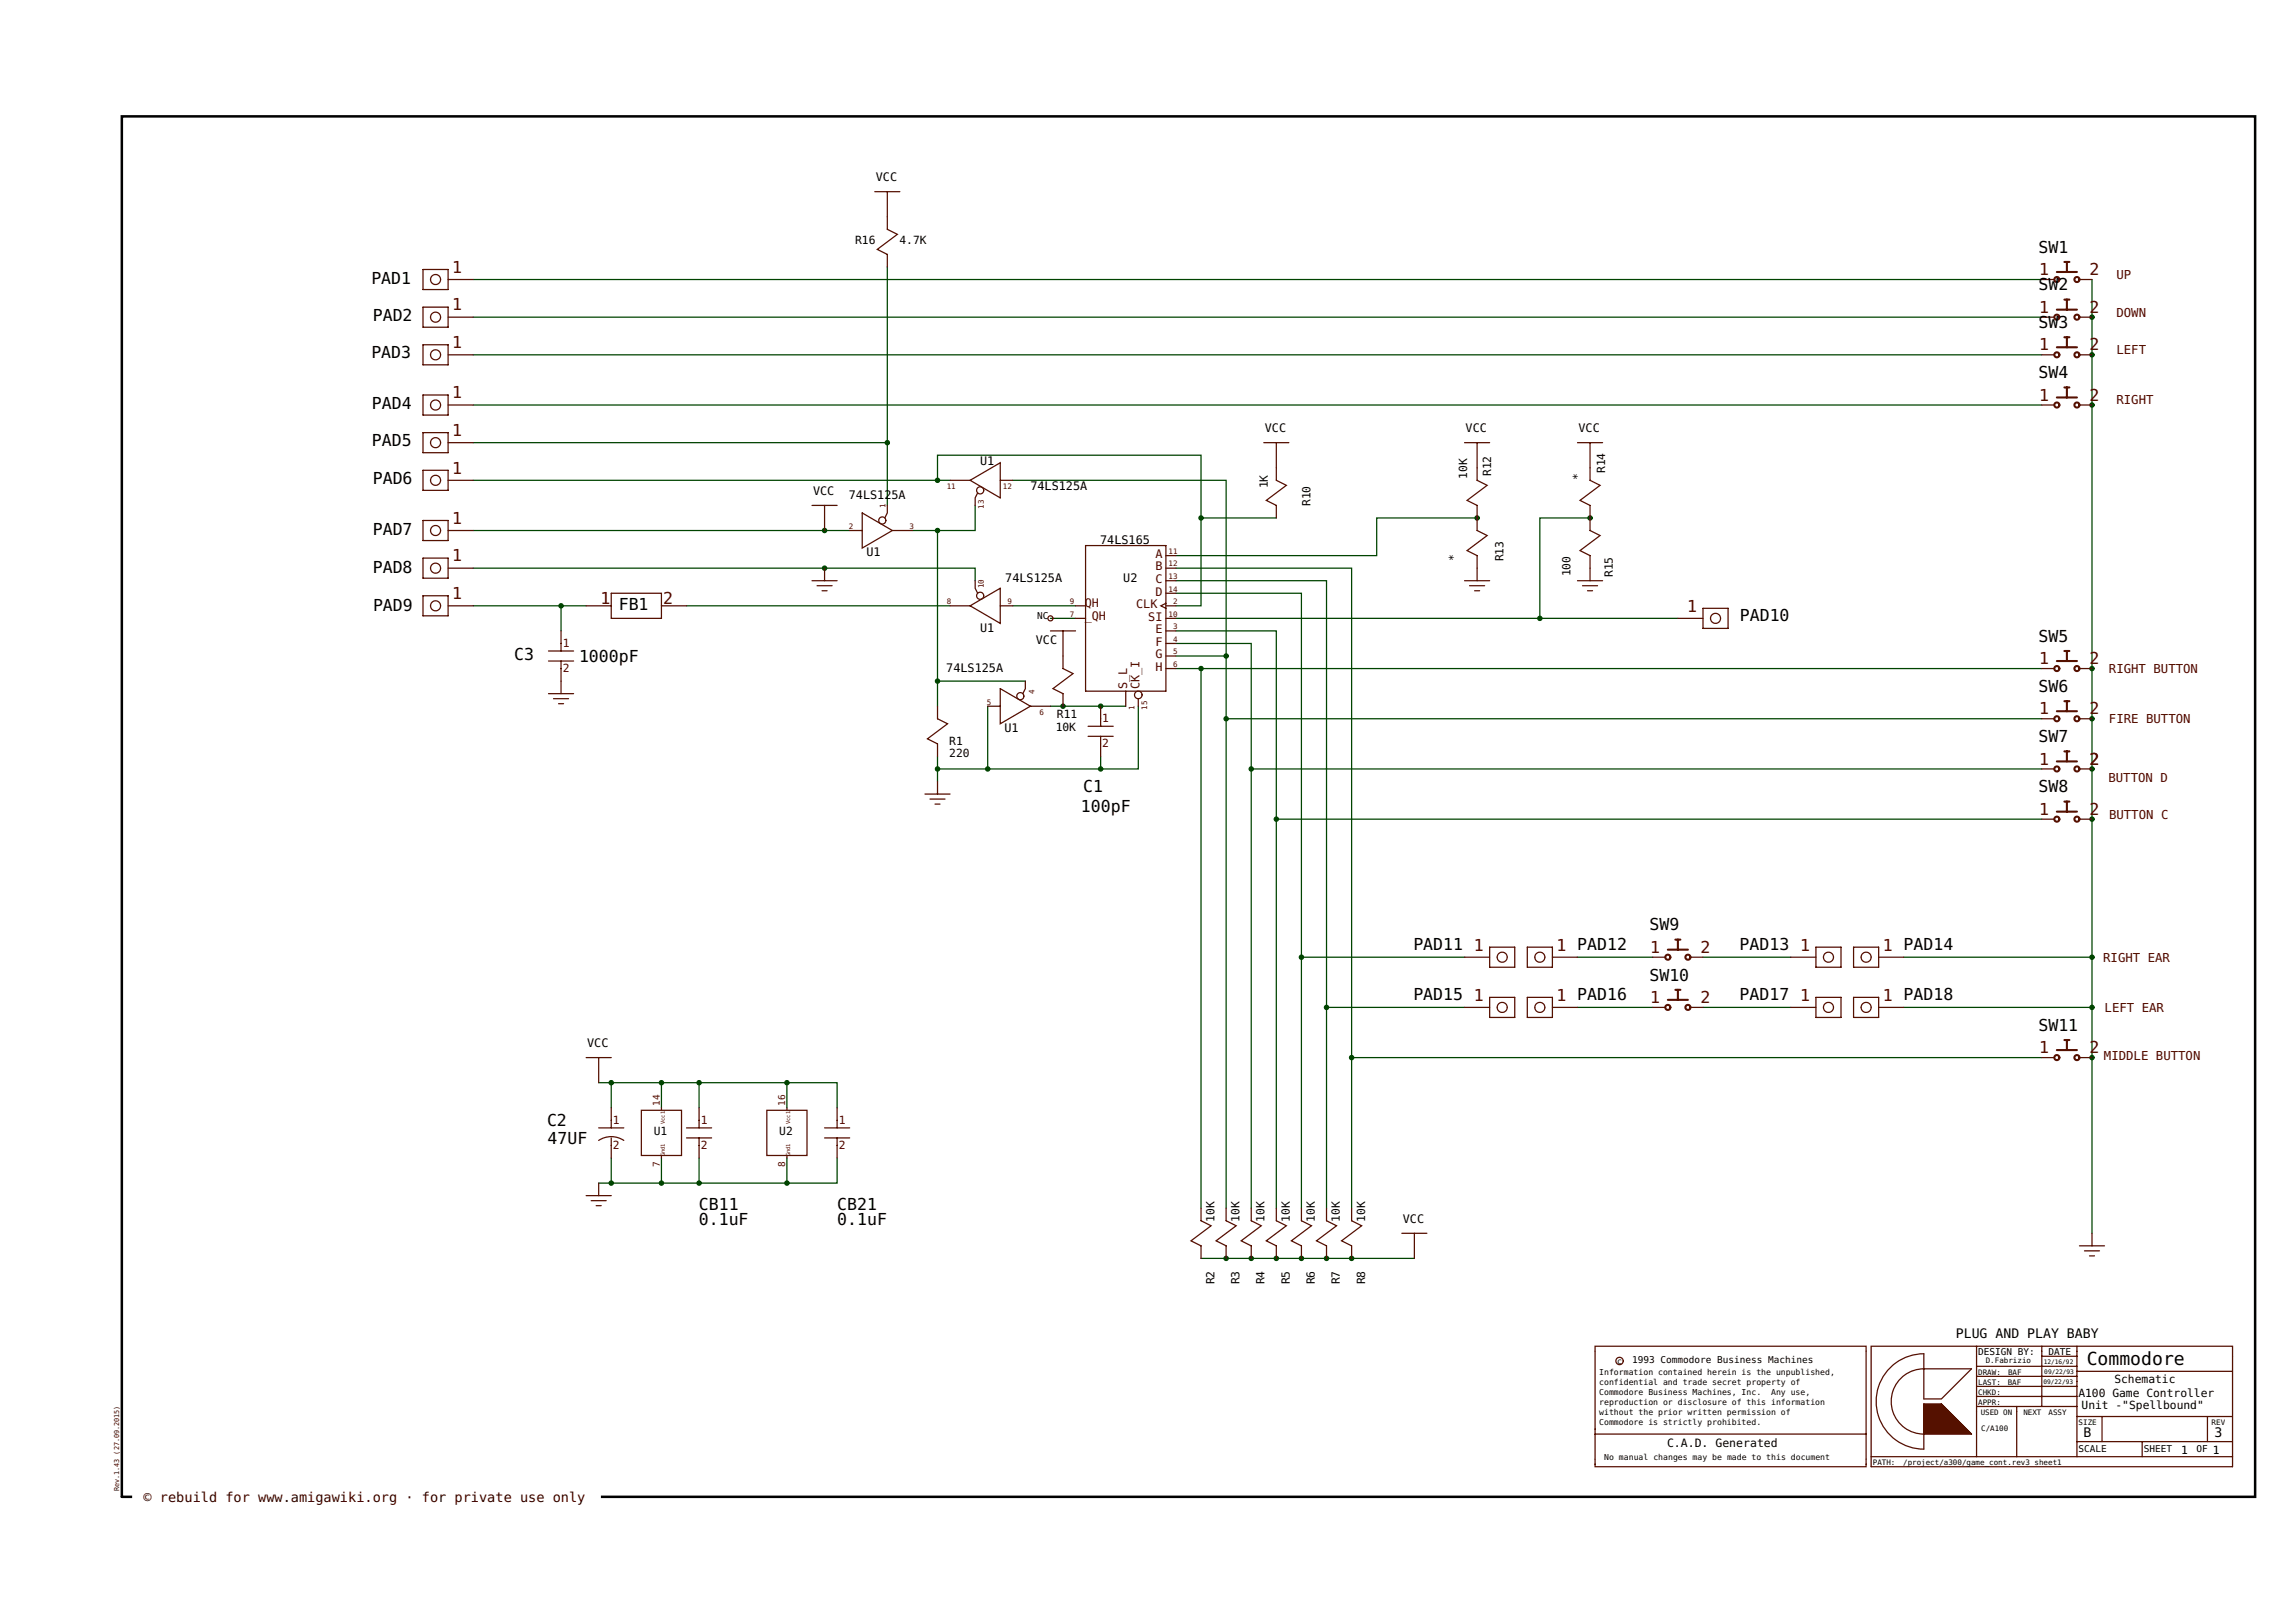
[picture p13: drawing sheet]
<svg xmlns="http://www.w3.org/2000/svg" width="420mm" height="297mm" viewBox="0 0 420 297" stroke-linecap="round" stroke-linejoin="round" font-family="sans-serif">
<defs><g id="words">
<text font-size="3.3" x="381.9" y="249.7">Commodore</text>
<g font-size="3">
<text x="373.1" y="46.3">SW1</text>
<text x="68" y="52">PAD1</text>
<text x="373.1" y="53.1">SW2</text>
<text x="68.2" y="58.7">PAD2</text>
<text x="68" y="65.5">PAD3</text>
<text x="373.1" y="60">SW3</text>
<text x="373.1" y="69.2">SW4</text>
<text x="68.1" y="74.9">PAD4</text>
<text x="68.1" y="81.7">PAD5</text>
<text x="68.2" y="88.6">PAD6</text>
<text x="68.2" y="97.9">PAD7</text>
<text x="68.2" y="104.9">PAD8</text>
<text x="68.3" y="111.9">PAD9</text>
<text x="113.2" y="111.6">FB1</text>
<text x="318.4" y="113.7">PAD10</text>
<text x="373.1" y="117.4">SW5</text>
<text x="94.1" y="120.8">C3</text>
<text x="106" y="121.1">1000pF</text>
<text x="373.1" y="126.6">SW6</text>
<text x="373.1" y="135.8">SW7</text>
<text x="197.8" y="148.5">100pF</text>
<text x="198.2" y="144.9">C1</text>
<text x="373.1" y="145">SW8</text>
<text x="258.7" y="173.9">PAD11</text>
<text x="301.9" y="170.3">SW9</text>
<text x="318.4" y="173.9">PAD13</text>
<text x="301.9" y="179.4">SW10</text>
<text x="258.7" y="183">PAD15</text>
<text x="318.4" y="183">PAD17</text>
<text x="373.1" y="188.6">SW11</text>
<text x="100.1" y="206">C2</text>
<text x="100.2" y="209.3">47UF</text>
<text x="127.9" y="221.4">CB11</text>
<text x="153.2" y="221.4">CB21</text>
<text x="127.9" y="224.2">0.1uF</text>
<text x="153.2" y="224.2">0.1uF</text>
</g>
<g font-size="3" fill="#500">
<text x="82.8" y="49.9">1</text>
<text x="373.2" y="50.3">1</text>
<text x="382.4" y="50.3">2</text>
<text x="82.8" y="56.8">1</text>
<text x="373.2" y="57.2">1</text>
<text x="382.4" y="57.2">2</text>
<text x="82.8" y="63.7">1</text>
<text x="373.2" y="64.1">1</text>
<text x="382.4" y="64.1">2</text>
<text x="82.8" y="72.9">1</text>
<text x="373.2" y="73.3">1</text>
<text x="382.4" y="73.3">2</text>
<text x="82.8" y="79.8">1</text>
<text x="82.8" y="86.7">1</text>
<text x="82.8" y="95.9">1</text>
<text x="82.8" y="102.7">1</text>
<text x="82.8" y="109.6">1</text>
<text x="109.9" y="110.6">1</text>
<text x="121.4" y="110.6">2</text>
<text x="308.8" y="111.9">1</text>
<text x="373.2" y="121.5">1</text>
<text x="382.4" y="121.5">2</text>
<text x="373.2" y="130.7">1</text>
<text x="382.4" y="130.7">2</text>
<text x="373.2" y="139.9">1</text>
<text x="382.4" y="139.9">2</text>
<text x="373.2" y="149.1">1</text>
<text x="382.4" y="149.1">2</text>
<text x="269.7" y="173.9">1</text>
<text x="284.9" y="173.9">1 PAD12</text>
<text x="329.4" y="173.9">1</text>
<text x="344.6" y="173.9">1 PAD14</text>
<text x="302" y="174.4">1</text>
<text x="311.2" y="174.4">2</text>
<text x="269.7" y="183.1">1</text>
<text x="284.9" y="183.1">1 PAD16</text>
<text x="302" y="183.5">1</text>
<text x="311.2" y="183.5">2</text>
<text x="329.4" y="183.1">1</text>
<text x="344.6" y="183.1">1 PAD18</text>
<text x="373.2" y="192.7">1</text>
<text x="382.4" y="192.7">2</text>
</g>
<text font-size="2.5" fill="#300" x="26.3" y="274.9">© rebuild for www.amigawiki.org · for private use only</text>
<g font-size="2.4">
<text x="357.9" y="244.9">PLUG AND PLAY BABY</text>
<text x="381.3" y="263">B</text>
<text x="405.3" y="263">3</text>
</g>
<g font-size="2.3" fill="#500">
<text x="387.3" y="51">UP</text>
<text x="387.3" y="57.9">DOWN</text>
<text x="387.3" y="64.8">LEFT</text>
<text x="387.3" y="74">RIGHT</text>
<text x="385.9" y="123.2">RIGHT BUTTON</text>
<text x="385.9" y="132.4">FIRE BUTTON</text>
<text x="385.9" y="143.1">BUTTON D</text>
<text x="386" y="149.8">BUTTON C</text>
<text x="384.9" y="176">RIGHT EAR</text>
<text x="385.2" y="185.1">LEFT EAR</text>
<text x="385" y="194">MIDDLE BUTTON</text>
</g>
<g font-size="2.2">
<text x="160.3" y="33.1">VCC</text>
<text x="231.5" y="79">VCC</text>
<text x="268.2" y="79">VCC</text>
<text x="288.9" y="79">VCC</text>
<text x="179.4" y="85">U1</text>
<text x="188.6" y="89.6">74LS125A</text>
<text x="148.8" y="90.5">VCC</text>
<text x="155.3" y="91.3">74LS125A</text>
<text x="158.6" y="101.8">U1</text>
<text x="201.3" y="99.5">74LS165</text>
<text x="184" y="106.4">74LS125A</text>
<text x="205.6" y="106.4">U2</text>
<text x="179.4" y="115.6">U1</text>
<text x="189.6" y="117.9">VCC</text>
<text x="173.2" y="122.9">74LS125A</text>
<text x="183.8" y="134">U1</text>
<text x="107.5" y="191.6">VCC</text>
<text x="256.7" y="223.7">VCC</text>
</g>
<g font-size="2.2" fill="#500">
<text x="211.5" y="106.7">C</text>
<text x="211.5" y="104.4">B</text>
<text x="211.5" y="102.1">A</text>
<text x="198.5" y="113.4">_QH</text>
<text x="198.5" y="111.1">QH</text>
<text x="207.9" y="111.3">CLK</text>
<text x="210.2" y="113.6">SI</text>
<text x="211.5" y="109">D</text>
<text x="211.5" y="118.2">F</text>
<text x="211.5" y="115.9">E</text>
<text x="211.5" y="122.8">H</text>
<text x="211.5" y="120.5">G</text>
<text x="206.3" y="126.2" transform="rotate(-90 206.3 126.2)">S_L</text>
<text x="208.6" y="126.2" transform="rotate(-90 208.6 126.2)">CK_I</text>
</g>
<g font-size="2.1">
<text x="156.5" y="44.7">R16</text>
<text x="164.6" y="44.7">4.7K</text>
<text x="232" y="89.4" transform="rotate(-90 232 89.4)">1K</text>
<text x="268.5" y="87.6" transform="rotate(-90 268.5 87.6)">10K</text>
<text x="272.9" y="87.1" transform="rotate(-90 272.9 87.1)">R12</text>
<text x="289.4" y="87.8" transform="rotate(-90 289.4 87.8)">*</text>
<text x="293.8" y="86.6" transform="rotate(-90 293.8 86.6)">R14</text>
<text x="239.8" y="92.6" transform="rotate(-90 239.8 92.6)">R10</text>
<text x="266.6" y="102.6" transform="rotate(-90 266.6 102.6)">*</text>
<text x="275.1" y="102.7" transform="rotate(-90 275.1 102.7)">R13</text>
<text x="287.4" y="105.5" transform="rotate(-90 287.4 105.5)">100</text>
<text x="295.2" y="105.6" transform="rotate(-90 295.2 105.6)">R15</text>
<text x="193.4" y="131.5">R11</text>
<text x="173.7" y="136.3">R1</text>
<text x="193.2" y="133.7">10K</text>
<text x="173.7" y="138.6">220</text>
<text x="119.6" y="207.6">U1</text>
<text x="142.6" y="207.6">U2</text>
<text x="222.2" y="223.5" transform="rotate(-90 222.2 223.5)">10K</text>
<text x="226.8" y="223.5" transform="rotate(-90 226.8 223.5)">10K</text>
<text x="231.4" y="223.5" transform="rotate(-90 231.4 223.5)">10K</text>
<text x="236" y="223.5" transform="rotate(-90 236 223.5)">10K</text>
<text x="240.6" y="223.5" transform="rotate(-90 240.6 223.5)">10K</text>
<text x="245.2" y="223.5" transform="rotate(-90 245.2 223.5)">10K</text>
<text x="249.8" y="223.5" transform="rotate(-90 249.8 223.5)">10K</text>
<text x="222.2" y="235" transform="rotate(-90 222.2 235)">R2</text>
<text x="226.8" y="235" transform="rotate(-90 226.8 235)">R3</text>
<text x="231.4" y="235" transform="rotate(-90 231.4 235)">R4</text>
<text x="236" y="235" transform="rotate(-90 236 235)">R5</text>
<text x="240.6" y="235" transform="rotate(-90 240.6 235)">R6</text>
<text x="245.2" y="235" transform="rotate(-90 245.2 235)">R7</text>
<text x="249.8" y="235" transform="rotate(-90 249.8 235)">R8</text>
<text x="380.4" y="255.7">A100 Game Controller</text>
<text x="380.9" y="257.8">Unit -&quot;Spellbound&quot;</text>
<text x="386.9" y="253.1">Schematic</text>
<text x="305.1" y="264.9">C.A.D. Generated</text>
<text x="399.2" y="266">1</text>
<text x="404.9" y="266.1">1</text>
</g>
<g font-size="2.1" fill="#500">
<text x="103" y="118.4">1</text>
<text x="103" y="123">2</text>
<text x="201.7" y="136.7">2</text>
<text x="201.7" y="132.1">1</text>
<text x="112.2" y="205.6">1</text>
<text x="128.2" y="205.6">1</text>
<text x="153.5" y="205.6">1</text>
<text x="112.2" y="210.2">2</text>
<text x="128.2" y="210.2">2</text>
<text x="153.5" y="210.2">2</text>
</g>
<g font-size="1.7">
<text x="189.8" y="113.3">NC</text>
<text x="298.7" y="249.5">1993 Commodore Business Machines</text>
<text x="362" y="247.9">DESIGN BY:</text>
<text x="374.9" y="247.9">DATE</text>
<text x="380.4" y="265.8">SCALE</text>
<text x="392.3" y="265.8">SHEET</text>
<text x="402" y="265.8">OF</text>
</g>
<g font-size="1.7" fill="#500">
<text x="120.7" y="202.4" transform="rotate(-90 120.7 202.4)">14</text>
<text x="143.7" y="202.4" transform="rotate(-90 143.7 202.4)">16</text>
<text x="120.7" y="213.6" transform="rotate(-90 120.7 213.6)">7</text>
<text x="143.7" y="213.6" transform="rotate(-90 143.7 213.6)">8</text>
</g>
<g font-size="1.5">
<text x="292.7" y="251.6">Information contained herein is the unpublished,</text>
<text x="295.9" y="249.5">c</text>
<text x="292.7" y="257.1">reproduction or disclosure of this information</text>
<text x="292.7" y="255.2">Commodore Business Machines, Inc.</text>
<text x="292.7" y="253.4">confidential and trade secret property of</text>
<text x="324.1" y="255.2">Any use,</text>
<text x="292.7" y="260.7">Commodore is strictly prohibited.</text>
<text x="292.7" y="258.9">without the prior written permission of</text>
<text x="293.6" y="267.2">No manual changes may be made to this document</text>
</g>
<g font-size="1.4" fill="#500">
<text x="173.3" y="89.5">11</text>
<text x="183.5" y="89.5">12</text>
<text x="162.1" y="93" transform="rotate(-90 162.1 93)">1</text>
<text x="180.1" y="93.1" transform="rotate(-90 180.1 93.1)">13</text>
<text x="155.3" y="96.8">2</text>
<text x="166.5" y="96.8">3</text>
<text x="213.9" y="101.4">11</text>
<text x="180.1" y="107.6" transform="rotate(-90 180.1 107.6)">10</text>
<text x="213.9" y="106">13</text>
<text x="213.9" y="103.7">12</text>
<text x="173.3" y="110.6">8</text>
<text x="184.4" y="110.6">9</text>
<text x="195.8" y="112.9">7</text>
<text x="195.8" y="110.6">9</text>
<text x="213.9" y="112.9">10</text>
<text x="213.9" y="108.3">14</text>
<text x="214.7" y="110.6">2</text>
<text x="214.7" y="119.7">5</text>
<text x="214.7" y="117.4">4</text>
<text x="214.7" y="115.1">3</text>
<text x="214.7" y="122">6</text>
<text x="180.6" y="128.9">5</text>
<text x="189.3" y="127" transform="rotate(-90 189.3 127)">4</text>
<text x="190.2" y="130.8">6</text>
<text x="207.6" y="129.8" transform="rotate(-90 207.6 129.8)">1</text>
<text x="209.9" y="129.8" transform="rotate(-90 209.9 129.8)">15</text>
</g>
<g font-size="1.4">
<text x="362" y="251.6">DRAW:</text>
<text x="363.4" y="249.4">D.Fabrizio</text>
<text x="367.5" y="251.7">BAF</text>
<text x="362" y="257.1">APPR:</text>
<text x="362" y="255.2">CHKD:</text>
<text x="362" y="253.4">LAST:</text>
<text x="367.4" y="253.4">BAF</text>
<text x="362.5" y="258.9">USED ON</text>
<text x="362.6" y="261.9">C/A100</text>
<text x="370.3" y="258.9">NEXT</text>
<text x="374.9" y="258.9">ASSY</text>
<text x="380.4" y="260.7">SIZE</text>
<text x="404.7" y="260.7">REV</text>
<text x="342.7" y="268.1">PATH:</text>
<text x="348.3" y="268.1">/project/a300/game_cont.rev3 sheet1</text>
</g>
<text font-size="1.2" fill="#300" x="21.8" y="272.9" transform="rotate(-90 21.8 272.9)">Rev.1.43 (27.09.2015)</text>
<g font-size="1.1">
<text x="374" y="249.6">12/16/92</text>
<text x="374.1" y="251.5">09/22/93</text>
<text x="374" y="253.2">09/22/93</text>
</g>
<g font-size="1" fill="#500">
<text x="121.7" y="205.7" transform="rotate(-90 121.7 205.7)">Vcc1</text>
<text x="144.6" y="205.7" transform="rotate(-90 144.6 205.7)">Vcc1</text>
<text x="121.7" y="211.6" transform="rotate(-90 121.7 211.6)">Gnd1</text>
<text x="144.6" y="211.6" transform="rotate(-90 144.6 211.6)">Gnd1</text>
</g>
</g></defs>
<path d="M22.3 21.3h390.4v252.6h-390.4z" fill="#fff" stroke="#fff" stroke-width=".18"/>
<path d="M22.3 21.3h390.4v252.6h-390.4z" fill="none" stroke="#000" stroke-width=".46"/>
<g fill="none" stroke="#040" stroke-width=".23">
<path d="M86.6 58h287.1M86.6 51.2h287.1M162.4 48.9v32.1h-75.8M382.8 51.2v174.5M86.6 74.1h287.1M86.6 64.9h287.1M86.6 97.1h68.9M86.6 87.9h87.3M162.4 81v11.5M167 97.1h4.6M171.6 87.9v-4.6h48.2v27.6h-4.6M178.5 92.5v4.6h-6.9v27.5"/>
<path d="M185.3 87.9h39.1v43.6M219.8 94.8h13.8M270.3 94.8h-18.4v6.9h-36.7M291 94.8h-9.2v18.4M86.6 104h91.9v2.3M86.6 110.9h20.7M102.7 110.9v4.6M125.6 110.9h48.3M185.3 110.9h11.5M192.2 113.2h4.6M215.2 106.3h27.6v78M215.2 117.7h13.8v103.4"/>
<path d="M215.2 104h32.2v117.1M215.2 108.6h23v66.6M215.2 115.5h18.4v105.6M215.2 113.2h91.9M171.6 138.4v2.3M180.8 129.2v11.5M187.6 124.6h-16v4.6M192.2 129.2h13.8M201.4 138.4v2.3M208.3 129.2v11.5h-36.7v2.3M215.2 120h9.2M215.2 122.3h158.5"/>
<path d="M219.8 122.3v98.8M373.7 131.5h-149.3v89.6M229 140.7h144.7M233.6 149.9h140.1M268 175.2h-29.8v45.9M288.7 175.2h13.8M311.7 175.2h16M348.4 175.2h34.4M109.6 198.1h2.3v4.6M111.9 198.1h41.3v4.6M121 198.1v4.6M127.9 198.1v4.6"/>
<path d="M144 198.1v4.6M247.4 193.5h126.3M268 184.3h-25.2v36.8M288.7 184.3h13.8M311.7 184.3h16M348.4 184.3h34.4M109.6 216.5h2.3M111.9 211.9v4.6h41.3v-4.6M121 211.9v4.6M127.9 211.9v4.6M144 211.9v4.6M219.8 230.3h39"/>
</g>
<g fill="#040" stroke="#040" stroke-width=".23">
<circle cx="201.4" cy="140.7" r=".38"/>
<circle cx="171.6" cy="87.9" r=".38"/>
<circle cx="150.9" cy="97.1" r=".38"/>
<circle cx="224.4" cy="120" r=".38"/>
<circle cx="150.9" cy="104" r=".38"/>
<circle cx="171.6" cy="97.1" r=".38"/>
<circle cx="382.8" cy="184.3" r=".38"/>
<circle cx="102.7" cy="110.9" r=".38"/>
<circle cx="382.8" cy="193.5" r=".38"/>
<circle cx="382.8" cy="175.2" r=".38"/>
<circle cx="382.8" cy="131.5" r=".38"/>
<circle cx="382.8" cy="140.7" r=".38"/>
<circle cx="382.8" cy="122.3" r=".38"/>
<circle cx="382.8" cy="74.1" r=".38"/>
<circle cx="382.8" cy="149.9" r=".38"/>
<circle cx="382.8" cy="64.9" r=".38"/>
<circle cx="382.8" cy="58" r=".38"/>
<circle cx="171.6" cy="124.6" r=".38"/>
<circle cx="121" cy="198.1" r=".38"/>
<circle cx="224.4" cy="230.3" r=".38"/>
<circle cx="229" cy="230.3" r=".38"/>
<circle cx="233.6" cy="230.3" r=".38"/>
<circle cx="238.2" cy="230.3" r=".38"/>
<circle cx="242.8" cy="230.3" r=".38"/>
<circle cx="247.4" cy="230.3" r=".38"/>
<circle cx="291" cy="94.8" r=".38"/>
<circle cx="247.4" cy="193.5" r=".38"/>
<circle cx="233.6" cy="149.9" r=".38"/>
<circle cx="229" cy="140.7" r=".38"/>
<circle cx="224.4" cy="131.5" r=".38"/>
<circle cx="270.3" cy="94.8" r=".38"/>
<circle cx="219.8" cy="122.3" r=".38"/>
<circle cx="121" cy="216.5" r=".38"/>
<circle cx="144" cy="198.1" r=".38"/>
<circle cx="144" cy="216.5" r=".38"/>
<circle cx="127.9" cy="198.1" r=".38"/>
<circle cx="127.9" cy="216.5" r=".38"/>
<circle cx="281.8" cy="113.2" r=".38"/>
<circle cx="162.4" cy="81" r=".38"/>
<circle cx="219.8" cy="94.8" r=".38"/>
<circle cx="171.6" cy="140.7" r=".38"/>
<circle cx="194.5" cy="129.2" r=".38"/>
<circle cx="201.4" cy="129.2" r=".38"/>
<circle cx="180.8" cy="140.7" r=".38"/>
<circle cx="111.9" cy="198.1" r=".38"/>
<circle cx="111.9" cy="216.5" r=".38"/>
<circle cx="238.2" cy="175.2" r=".38"/>
<circle cx="242.8" cy="184.3" r=".38"/>
</g>
<g fill="none" stroke="#510" stroke-width=".23">
<path d="M77.4 49.3h4.6v3.7h-4.6zM77.4 56.2h4.6v3.7h-4.6zM82 51.2h4.6M82 58h4.6M373.7 51.2h2.3M373.7 58h2.3M380.6 51.2h2.2M380.6 58h2.2M77.4 63.1h4.6v3.7h-4.6zM77.4 72.3h4.6v3.7h-4.6zM77.4 79.2h4.6v3.6h-4.6zM82 74.1h4.6"/>
<path d="M82 64.9h4.6M373.7 74.1h2.3M373.7 64.9h2.3M380.6 74.1h2.2M380.6 64.9h2.2M77.4 86.1h4.6v3.6h-4.6zM77.4 95.2h4.6v3.7h-4.6zM82 87.9h4.6M82 81h4.6M82 97.1h4.6M148.6 92.5h4.6M150.9 92.5v4.6"/>
<path d="M155.5 97.1h2.3M157.8 93.9l5.5 3.2-5.5 3.2zM162.4 92.5v1.4l-.5 .9M163.3 97.1h3.7M173.9 87.9h3.6M177.5 87.9l5.6-3.2v6.4zM178.9 90.2l-.4 .9v1.4M183.1 87.9h2.2M198.7 99.8h14.7v26.7h-14.7zM268 81h4.6M270.3 81v6.9l1.9 .9-3.7 2.8 1.8 .9v4.6l1.9 .9-3.7 2.8 1.8 .9v4.6M291 94.8v2.3l1.8 .9-3.6 2.8 1.8 .9v2.3"/>
<path d="M77.4 102.1h4.6v3.7h-4.6zM77.4 109h4.6v3.7h-4.6zM82 104h4.6M82 110.9h4.6M107.3 110.9h4.6M111.9 108.6h9.1v4.6h-9.1zM121 110.9h4.6M148.6 106.3h4.6M149.5 107.2h2.8M150.4 108.1h1M150.9 104v2.3M173.9 110.9h3.6"/>
<path d="M177.5 110.9l5.6-3.3v6.5zM178.5 106.3v1.3l.4 1M183.1 110.9h2.2M196.8 110.9h1.9M196.8 113.2h1.9M213.4 110.4l-1 .5 1 .4M213.4 104h1.8M213.4 106.3h1.8M213.4 108.6h1.8M213.4 110.9h1.8M213.4 113.2h1.8M213.4 115.5h1.8"/>
<path d="M213.4 117.7h1.8M213.4 101.7h1.8M268 106.3h4.6M268.9 107.2h2.8M269.9 108.1h.9M307.1 113.2h4.6M311.7 111.3h4.5v3.7h-4.5zM171.6 129.2v2.3l1.8 .9-3.7 2.8 1.9 .9v2.3M206 126.5v2.7M208.3 127.9v1.3M213.4 120h1.8M213.4 122.3h1.8"/>
<path d="M169.3 145.3h4.6M170.2 146.2h2.7M171.1 147.1h.9M171.6 143v2.3M373.7 140.7h2.3M373.7 149.9h2.3M380.6 140.7h2.2M380.6 149.9h2.2M373.7 193.5h2.3M380.6 193.5h2.2M109.6 208.7a4.1 4.1 0 0 1 4.6 0M109.6 206.4h4.6"/>
<path d="M111.9 202.7v3.7M111.9 208.2v3.7M121 202.7v.5M121 211.4v.5M219.8 221.1v2.3l1.8 .9-3.6 2.8 1.8 .9v2.3M224.4 221.1v2.3l1.8 .9-3.6 2.8 1.8 .9v2.3M229 221.1v2.3l1.8 .9-3.7 2.8 1.9 .9v2.3M233.6 221.1v2.3l1.8 .9-3.7 2.8 1.9 .9v2.3M238.2 221.1v2.3l1.8 .9-3.7 2.8 1.9 .9v2.3M242.8 221.1v2.3l1.8 .9-3.7 2.8 1.9 .9v2.3M247.4 221.1v2.3l1.8 .9-3.7 2.8 1.9 .9v2.3M256.5 225.7h4.6"/>
<path d="M258.8 225.7v4.6M380.6 228h4.5M381.5 228.9h2.7M382.4 229.8h.9M382.8 225.7v2.3M291.9 262.4v6h49.6v-22h-49.6v16h49.6"/>
<circle cx="79.7" cy="51.2" r=".92"/>
<circle cx="79.7" cy="58" r=".92"/>
<circle cx="79.7" cy="64.9" r=".92"/>
<circle cx="79.7" cy="74.1" r=".92"/>
<circle cx="79.7" cy="97.1" r=".92"/>
<circle cx="79.7" cy="81" r=".92"/>
<circle cx="79.7" cy="87.9" r=".92"/>
<circle cx="161.5" cy="95.2" r=".65"/>
<circle cx="179.4" cy="89.7" r=".65"/>
<circle cx="79.7" cy="104" r=".92"/>
<circle cx="79.7" cy="110.9" r=".92"/>
<circle cx="179.4" cy="109" r=".65"/>
<circle cx="192.2" cy="113.2" r=".46"/>
<circle cx="314" cy="113.2" r=".92"/>
<circle cx="208.3" cy="127.2" r=".69"/>
<circle cx="296.4" cy="249.1" r=".67"/>
</g>
<g fill="none" stroke="#510" stroke-width=".38">
<path d="M376.4 49.8h3.7M376.4 56.7h3.7M377.8 47.9h.9M377.8 54.8h.9M378.3 47.9v1.9M378.3 54.8v1.9M376.4 63.6h3.7M376.4 72.7h3.7M377.8 61.7h.9M377.8 70.9h.9M378.3 61.7v1.9M378.3 70.9v1.8"/>
<path d="M376.4 139.3h3.7M377.8 137.5h.9M378.3 137.5v1.8M376.4 148.5h3.7M377.8 146.7h.9M378.3 146.7v1.8M376.4 192.2h3.7M377.8 190.3h.9M378.3 190.3v1.9"/>
<circle cx="376.4" cy="51.2" r=".46"/>
<circle cx="376.4" cy="58" r=".46"/>
<circle cx="380.1" cy="51.2" r=".46"/>
<circle cx="380.1" cy="58" r=".46"/>
<circle cx="376.4" cy="64.9" r=".46"/>
<circle cx="376.4" cy="74.1" r=".46"/>
<circle cx="380.1" cy="64.9" r=".46"/>
<circle cx="380.1" cy="74.1" r=".46"/>
<circle cx="376.4" cy="140.7" r=".46"/>
<circle cx="376.4" cy="149.9" r=".46"/>
<circle cx="380.1" cy="140.7" r=".46"/>
<circle cx="380.1" cy="149.9" r=".46"/>
<circle cx="376.4" cy="193.5" r=".46"/>
<circle cx="380.1" cy="193.5" r=".46"/>
</g>
<path d="M117.4 203.2h7.3v8.2h-7.3z" fill="#fff" stroke="#510" stroke-width=".23"/>
<path d="M144 202.7v.5M144 211.4v.5" fill="none" stroke="#510" stroke-width=".23"/>
<path d="M140.3 203.2h7.4v8.2h-7.4z" fill="#fff" stroke="#510" stroke-width=".23"/>
<g fill="none" stroke="#510" stroke-width=".23">
<path d="M160.1 35.1h4.6M162.4 35.1v6.9l1.8 .9-3.7 2.7 1.9 1v2.3M231.3 81h4.6M233.6 81v6.9l1.8 .9-3.7 2.8 1.9 .9v2.3M288.7 81h4.6M291 81v6.9l1.8 .9-3.6 2.8 1.8 .9v2.3M100.4 119.1h4.6M102.7 115.5v3.6M192.2 115.5h4.6M194.5 115.5v6.8l1.9 1-3.7 2.7 1.8 .9v2.3M288.7 106.3h4.6M289.6 107.2h2.8"/>
<path d="M290.5 108.1h.9M291 104v2.3M100.4 126.9h4.6M100.4 121h4.6M101.3 127.9h2.8M102.2 128.8h.9M102.7 121v5.9M180.8 129.2h2.3M183.1 126l5.5 3.2-5.5 3.2zM187.6 124.6v1.4l-.4 .9M188.6 129.2h3.6M199.1 134.7h4.6"/>
<path d="M199.1 132.9h4.6M201.4 129.2v3.7M201.4 134.7v3.7M373.7 131.5h2.3M373.7 122.3h2.3M380.6 131.5h2.2M380.6 122.3h2.2M268 175.2h4.6M272.6 173.3h4.6v3.7h-4.6zM279.5 173.3h4.6v3.7h-4.6zM284.1 175.2h4.6M302.5 175.2h2.3"/>
<path d="M309.4 175.2h2.3M327.7 175.2h4.6M332.3 173.3h4.6v3.7h-4.6zM339.2 173.3h4.6v3.7h-4.6zM343.8 175.2h4.6M107.3 193.5h4.6M109.6 193.5v4.6M268 184.3h4.6M272.6 182.5h4.6v3.7h-4.6zM279.5 182.5h4.6v3.7h-4.6zM284.1 184.3h4.6M302.5 184.3h2.3"/>
<path d="M309.4 184.3h2.3M327.7 184.3h4.6M332.3 182.5h4.6v3.7h-4.6zM339.2 182.5h4.6v3.7h-4.6zM343.8 184.3h4.6M107.3 218.8h4.6M108.2 219.7h2.7M109.6 216.5v2.3M125.6 208.2h4.6M125.6 206.4h4.6M127.9 202.7v3.7M127.9 208.2v3.7"/>
<path d="M150.9 208.2h4.6M150.9 206.4h4.6M153.2 202.7v3.7M153.2 208.2v3.7M109.1 220.6h.9M345.9 250.3a8.7 8.7 0 0 0-1.9 9.5 8.7 8.7 0 0 0 8.1 5.4v-8.3h3.2l5.5 5.5h-8.7a6 6 0 0 1-6-5.9 6 6 0 0 1 6-6h8.7l-5.5 5.5h-3.2v-8.3a8.7 8.7 0 0 0-6.2 2.6zM352.1 259.2h5.5M352.1 257.4h3.6M352.1 257.8h4.1M352.1 258.3h4.6M352.1 258.8h5M352.1 259.7h5.9"/>
<path d="M352.1 257.1h3.4M352.1 257.6h3.9M352.1 258.1h4.3M352.1 258.5h4.8M352.1 259h5.3M352.1 259.4h5.7M352.1 259.9h6.2M352.1 257h3.3M352.1 257.1h3.3M352.1 257.2h3.5M352.1 257.3h3.6M352.1 257.5h3.7"/>
<path d="M352.1 257.5h3.8M352.1 257.7h4M352.1 257.8h4M352.1 257.9h4.2M352.1 258h4.3M352.1 258.1h4.4M352.1 258.2h4.5M352.1 258.4h4.6M352.1 258.4h4.7M352.1 258.6h4.9M352.1 258.7h5M352.1 258.8h5.1"/>
<path d="M352.1 258.9h5.2M352.1 259.1h5.3M352.1 259.1h5.4M352.1 259.3h5.6M352.1 259.4h5.6M352.1 259.5h5.8M352.1 259.6h5.9M352.1 259.8h6M352.1 259.8h6.1M352.1 260h6.3M361.7 246.4v20.2M361.7 257.4h18.4"/>
<path d="M361.7 255.5h18.4M361.7 253.7h18.4M361.7 251.9h18.4M361.7 250h18.4M369.1 257.4v9.2M373.7 246.4v11M373.7 248.2h6.4M380.1 259.2h28.5M380.1 246.4v20.2M380.1 250.9h28.5M384.7 259.2v4.6M404 259.2v4.6"/>
<path d="M342.4 266.6v1.8h66.2v-22h-66.2v20.2h66.2M352.1 260.1h6.4M352.1 260.6h6.9M352.1 261.1h7.3M352.1 261.5h7.8M352.1 262h8.2M352.1 260.4h6.6M352.1 260.8h7.1M352.1 261.3h7.6M352.1 261.7h8M352.1 262.2h8.5M352.1 260.1h6.3"/>
<path d="M352.1 260.2h6.5M352.1 260.3h6.6M352.1 260.4h6.7M352.1 260.5h6.8M352.1 260.7h6.9M352.1 260.7h7M352.1 260.9h7.2M352.1 261h7.2M352.1 261.1h7.4M352.1 261.2h7.5M352.1 261.4h7.6M352.1 261.4h7.7"/>
<path d="M352.1 261.6h7.9M352.1 261.7h7.9M352.1 261.8h8.1M352.1 261.9h8.2M352.1 262h8.3M352.1 262.1h8.4M352.1 262.3h8.5M352.1 262.4h8.6M380.1 263.8h28.5M392 263.8v2.8"/>
<circle cx="186.7" cy="127.4" r=".65"/>
<circle cx="274.9" cy="175.2" r=".92"/>
<circle cx="281.8" cy="175.2" r=".92"/>
<circle cx="334.6" cy="175.2" r=".92"/>
<circle cx="341.5" cy="175.2" r=".92"/>
<circle cx="274.9" cy="184.3" r=".92"/>
<circle cx="281.8" cy="184.3" r=".92"/>
<circle cx="334.6" cy="184.3" r=".92"/>
<circle cx="341.5" cy="184.3" r=".92"/>
</g>
<g fill="none" stroke="#510" stroke-width=".38">
<path d="M377.8 119.1h.9M378.3 119.1v1.9M376.4 130.2h3.7M376.4 121h3.7M377.8 128.3h.9M378.3 128.3v1.9M305.2 173.8h3.7M306.6 171.9h.9M307.1 171.9v1.9M305.2 183h3.7M306.6 181.1h.9M307.1 181.1v1.9"/>
<circle cx="376.4" cy="122.3" r=".46"/>
<circle cx="376.4" cy="131.5" r=".46"/>
<circle cx="380.1" cy="131.5" r=".46"/>
<circle cx="380.1" cy="122.3" r=".46"/>
<circle cx="305.2" cy="175.2" r=".46"/>
<circle cx="308.9" cy="175.2" r=".46"/>
<circle cx="305.2" cy="184.3" r=".46"/>
<circle cx="308.9" cy="184.3" r=".46"/>
</g>
<path d="M24.3 272.3h85.6v3h-85.6z" fill="#fff" stroke="#fff" stroke-width=".18"/>
<use href="#words"/>
</svg>
